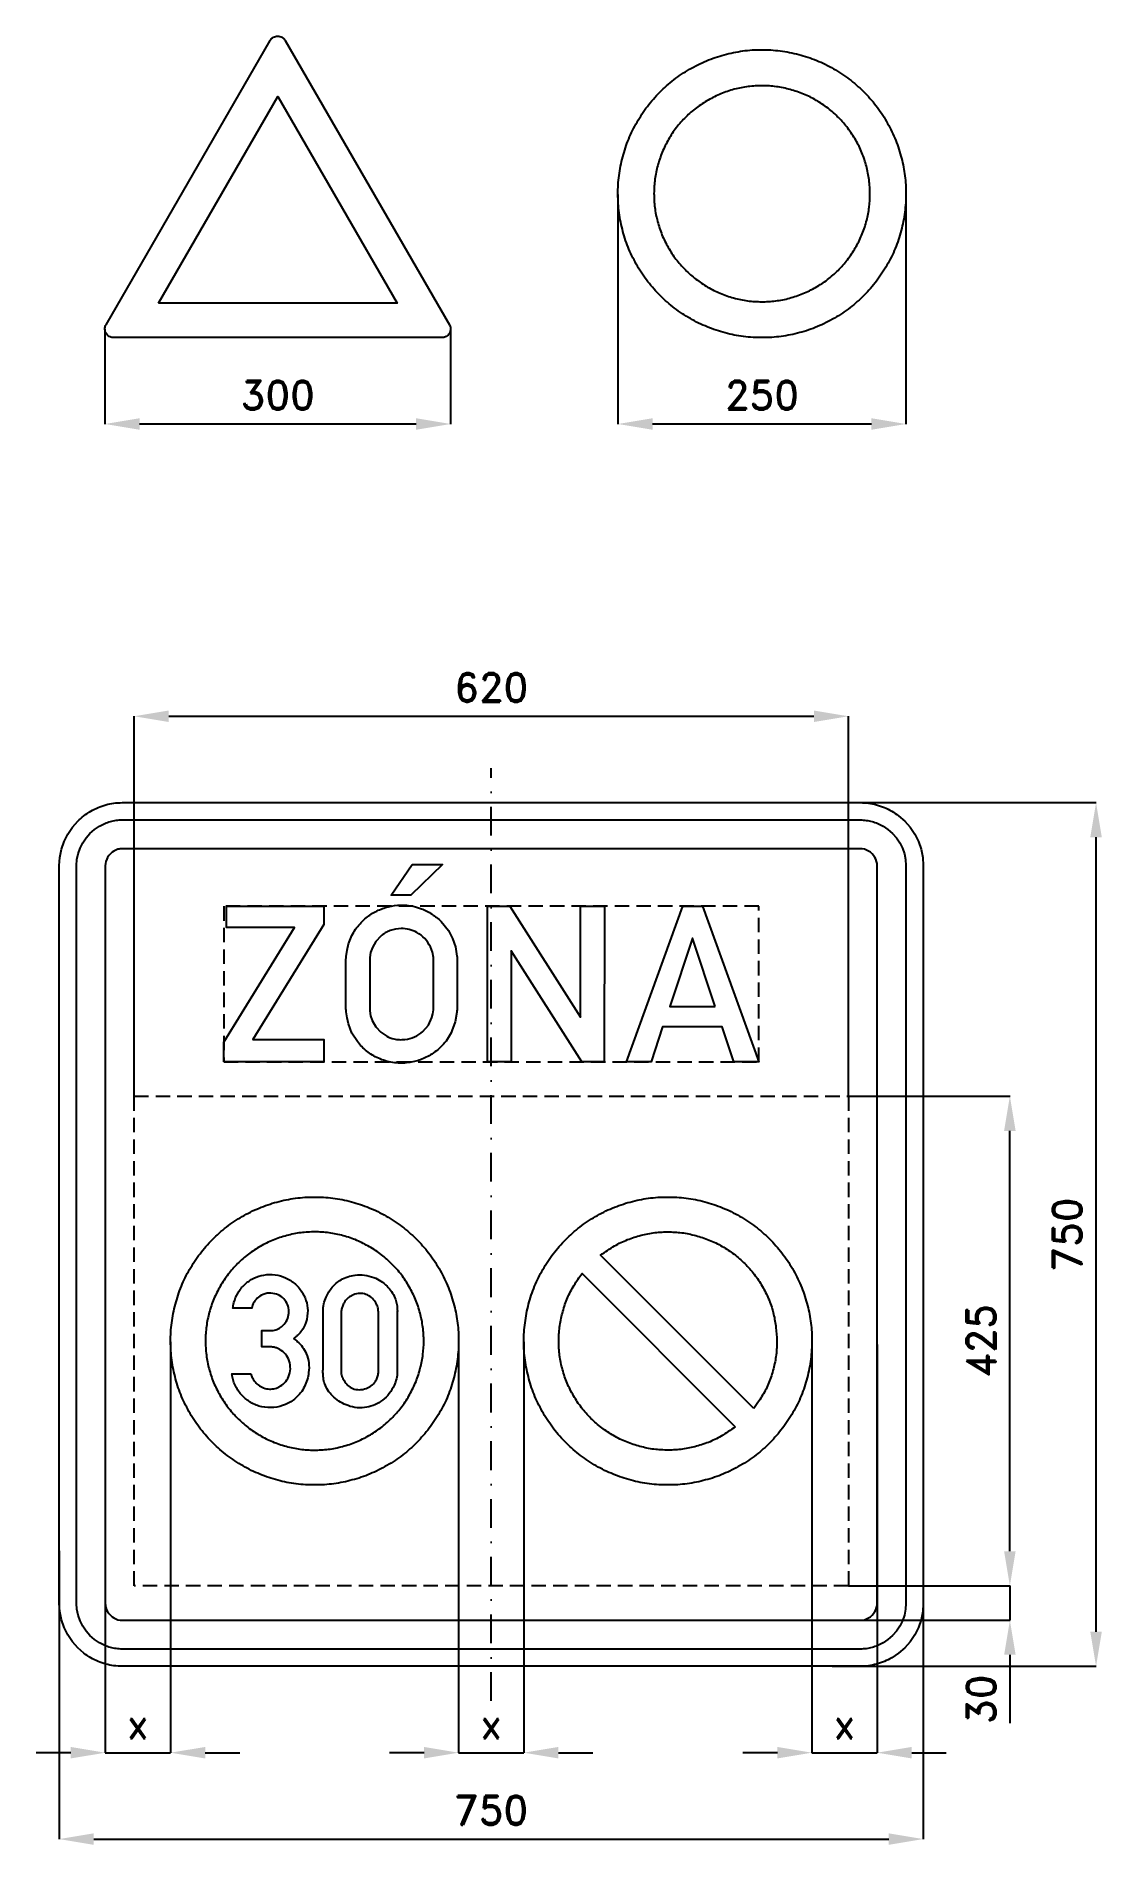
# Model space of a CAD drawing. Header units: millimetres. Extents: x -395 to 530, y -530 to 1041.
import ezdxf

# ---------------------------------------------------------------- set-up
doc = ezdxf.new("R2010")
doc.units = ezdxf.units.MM
doc.header["$LTSCALE"] = 5
doc.linetypes.add('ČERCHOVANÁX2', pattern=[2, 1, -0.5, 0, -0.5])
doc.linetypes.add('ČÁRKOVANÁX2', pattern=[1.5, 1, -0.5])
doc.layers.add('Kóty', color=2, linetype='Continuous')
doc.layers.add('Značka', color=7, linetype='Continuous')
doc.styles.get("Standard").update_dxf_attribs({"font": 'romand.shx', "height": 25})
doc.dimstyles.get("Standard").update_dxf_attribs({"dimtxt": 25, "dimasz": 30, "dimexe": 0.18, "dimexo": 0.0625, "dimgap": 12.5, "dimtad": 1, "dimdec": 0, "dimzin": 0, "dimdsep": 46, "dimtxsty": 'Standard', "dimcen": 0.09, "dimadec": 0, "dimazin": 0, "dimtfac": 1, "dimtdec": 0, "dimtofl": 0, "dimtmove": 0, "dimatfit": 3, "dimfxl": 1, "dimtolj": 1, "dimtzin": 0, "dimarcsym": 0})

msp = doc.modelspace()

# ---------------------------------------------------------------- texts
at = {"layer": 'Kóty', "insert": (425.2, -403.6), "char_height": 25, "attachment_point": 5, "rotation": 90}
msp.add_mtext('\\A1;30', dxfattribs=at)

# ---------------------------------------------------------------- blocks, each defined once
blk = doc.blocks.new('*D0')
at = {"layer": 'Defpoints', "color": 0, "transparency": 16777216}
for p in [(295.9, 375), (525, 375), (295.9, -375)]:
    blk.add_point(p, dxfattribs=at)
at = {"layer": 'Kóty', "color": 0, "lineweight": -2, "transparency": 16777216}
for p, q in [((296, 375), (525.2, 375)), ((525, -345), (525, 345)), ((296, -375), (525.2, -375))]:
    blk.add_line(p, q, dxfattribs=at)
at = {"layer": 'Kóty', "color": 0, "transparency": 16777216}
for points in [[(520, 345), (530, 345), (525, 375)], [(520, -345), (530, -345), (525, -375)]]:
    blk.add_solid(points, dxfattribs=at)
at = {"layer": 'Kóty', "color": 0, "transparency": 16777216, "insert": (500, 0), "char_height": 25, "attachment_point": 5, "rotation": 90}
blk.add_mtext('\\A1;750', dxfattribs=at)
blk = doc.blocks.new('*D1')
at = {"layer": 'Defpoints', "color": 0, "transparency": 16777216}
for p in [(310, 120), (450.18, 120), (310, -305)]:
    blk.add_point(p, dxfattribs=at)
at = {"layer": 'Kóty', "color": 0, "lineweight": -2, "transparency": 16777216}
for p, q in [((310.0625, 120), (450.36, 120)), ((450.18, -275), (450.18, 90)), ((310.0625, -305), (450.36, -305))]:
    blk.add_line(p, q, dxfattribs=at)
at = {"layer": 'Kóty', "color": 0, "transparency": 16777216}
for points in [[(445.18, 90), (455.18, 90), (450.18, 120)], [(445.18, -275), (455.18, -275), (450.18, -305)]]:
    blk.add_solid(points, dxfattribs=at)
at = {"layer": 'Kóty', "color": 0, "transparency": 16777216, "insert": (425.18, -92.5), "char_height": 25, "attachment_point": 5, "rotation": 90}
blk.add_mtext('\\A1;425', dxfattribs=at)
blk = doc.blocks.new('*D2')
at = {"layer": 'Defpoints', "color": 0, "transparency": 16777216}
for p in [(-375, -274.5), (375, -274.5), (375, -525)]:
    blk.add_point(p, dxfattribs=at)
at = {"layer": 'Kóty', "color": 0, "lineweight": -2, "transparency": 16777216}
for p, q in [((-375, -274.6), (-375, -525.2)), ((375, -274.6), (375, -525.2)), ((-345, -525), (345, -525))]:
    blk.add_line(p, q, dxfattribs=at)
at = {"layer": 'Kóty', "color": 0, "transparency": 16777216}
for points in [[(-345, -520), (-345, -530), (-375, -525)], [(345, -520), (345, -530), (375, -525)]]:
    blk.add_solid(points, dxfattribs=at)
at = {"layer": 'Kóty', "color": 0, "transparency": 16777216, "insert": (0, -500), "char_height": 25, "attachment_point": 5}
blk.add_mtext('\\A1;750', dxfattribs=at)
blk = doc.blocks.new('*D3')
at = {"layer": 'Defpoints', "color": 0, "transparency": 16777216}
for p in [(310.0625, 450), (-310, 120), (310.0625, 120)]:
    blk.add_point(p, dxfattribs=at)
at = {"layer": 'Kóty', "color": 0, "lineweight": -2, "transparency": 16777216}
for p, q in [((-310, 120.0625), (-310, 450.18)), ((-280, 450), (280.0625, 450)), ((310.0625, 120.0625), (310.0625, 450.18))]:
    blk.add_line(p, q, dxfattribs=at)
at = {"layer": 'Kóty', "color": 0, "transparency": 16777216}
for points in [[(-280, 455), (-280, 445), (-310, 450)], [(280.0625, 455), (280.0625, 445), (310.0625, 450)]]:
    blk.add_solid(points, dxfattribs=at)
at = {"layer": 'Kóty', "color": 0, "transparency": 16777216, "insert": (0.03125, 475), "char_height": 25, "attachment_point": 5}
blk.add_mtext('\\A1;620', dxfattribs=at)
blk = doc.blocks.new('*D4')
at = {"layer": 'Defpoints', "color": 0, "transparency": 16777216}
for p in [(-278.3, -93.2), (-335, -297.6), (-278.3, -450)]:
    blk.add_point(p, dxfattribs=at)
at = {"layer": 'Kóty', "color": 0, "lineweight": -2, "transparency": 16777216}
for p, q in [((-278.3, -93.3), (-278.3, -450.2)), ((-335, -297.7), (-335, -450.2)), ((-365, -450), (-395, -450)), ((-248.3, -450), (-218.3, -450))]:
    blk.add_line(p, q, dxfattribs=at)
at = {"layer": 'Kóty', "color": 0, "transparency": 16777216}
for points in [[(-365, -445), (-365, -455), (-335, -450)], [(-248.3, -445), (-248.3, -455), (-278.3, -450)]]:
    blk.add_solid(points, dxfattribs=at)
at = {"layer": 'Kóty', "color": 0, "transparency": 16777216, "insert": (-306.7, -425), "char_height": 25, "attachment_point": 5}
blk.add_mtext('\\A1;x', dxfattribs=at)
blk = doc.blocks.new('*D5')
at = {"layer": 'Defpoints', "color": 0, "transparency": 16777216}
for p in [(-28.3, -91.2), (28.3, -93.2), (28.3, -450)]:
    blk.add_point(p, dxfattribs=at)
at = {"layer": 'Kóty', "color": 0, "lineweight": -2, "transparency": 16777216}
for p, q in [((-28.3, -91.3), (-28.3, -450.2)), ((28.3, -93.3), (28.3, -450.2)), ((-58.3, -450), (-88.3, -450)), ((58.3, -450), (88.3, -450))]:
    blk.add_line(p, q, dxfattribs=at)
at = {"layer": 'Kóty', "color": 0, "transparency": 16777216}
for points in [[(-58.3, -445), (-58.3, -455), (-28.3, -450)], [(58.3, -445), (58.3, -455), (28.3, -450)]]:
    blk.add_solid(points, dxfattribs=at)
at = {"layer": 'Kóty', "color": 0, "transparency": 16777216, "insert": (0, -425), "char_height": 25, "attachment_point": 5}
blk.add_mtext('\\A1;x', dxfattribs=at)
blk = doc.blocks.new('*D6')
at = {"layer": 'Defpoints', "color": 0, "transparency": 16777216}
for p in [(278.4, -91.2), (335, -95.5), (335, -450)]:
    blk.add_point(p, dxfattribs=at)
at = {"layer": 'Kóty', "color": 0, "lineweight": -2, "transparency": 16777216}
for p, q in [((278.4, -91.3), (278.4, -450.2)), ((335, -95.5), (335, -450.2)), ((248.4, -450), (218.4, -450)), ((365, -450), (395, -450))]:
    blk.add_line(p, q, dxfattribs=at)
at = {"layer": 'Kóty', "color": 0, "transparency": 16777216}
for points in [[(248.4, -445), (248.4, -455), (278.4, -450)], [(365, -445), (365, -455), (335, -450)]]:
    blk.add_solid(points, dxfattribs=at)
at = {"layer": 'Kóty', "color": 0, "transparency": 16777216, "insert": (306.7, -425), "char_height": 25, "attachment_point": 5}
blk.add_mtext('\\A1;x', dxfattribs=at)
blk = doc.blocks.new('*D7')
at = {"layer": 'Defpoints', "color": 0, "transparency": 16777216}
for p in [(110, 903.1), (360, 905), (360, 703.8)]:
    blk.add_point(p, dxfattribs=at)
at = {"layer": 'Kóty', "color": 0, "lineweight": -2, "transparency": 16777216}
for p, q in [((110, 903), (110, 703.6)), ((360, 905), (360, 703.6)), ((140, 703.8), (330, 703.8))]:
    blk.add_line(p, q, dxfattribs=at)
at = {"layer": 'Kóty', "color": 0, "transparency": 16777216}
for points in [[(140, 708.8), (140, 698.8), (110, 703.8)], [(330, 708.8), (330, 698.8), (360, 703.8)]]:
    blk.add_solid(points, dxfattribs=at)
at = {"layer": 'Kóty', "color": 0, "transparency": 16777216, "insert": (235, 728.8), "char_height": 25, "attachment_point": 5}
blk.add_mtext('\\A1;250', dxfattribs=at)
blk = doc.blocks.new('*D8')
at = {"layer": 'Defpoints', "color": 0, "transparency": 16777216}
for p in [(-335.3, 786.2), (-35.3, 786.1), (-35.3, 703.8)]:
    blk.add_point(p, dxfattribs=at)
at = {"layer": 'Kóty', "color": 0, "lineweight": -2, "transparency": 16777216}
for p, q in [((-335.3, 786.1), (-335.3, 703.6)), ((-35.3, 786.1), (-35.3, 703.6)), ((-305.3, 703.8), (-65.3, 703.8))]:
    blk.add_line(p, q, dxfattribs=at)
at = {"layer": 'Kóty', "color": 0, "transparency": 16777216}
for points in [[(-305.3, 708.8), (-305.3, 698.8), (-335.3, 703.8)], [(-65.3, 708.8), (-65.3, 698.8), (-35.3, 703.8)]]:
    blk.add_solid(points, dxfattribs=at)
at = {"layer": 'Kóty', "color": 0, "transparency": 16777216, "insert": (-185.3, 728.8), "char_height": 25, "attachment_point": 5}
blk.add_mtext('\\A1;300', dxfattribs=at)

# ---------------------------------------------------------------- dimensions: what is measured, and where the dimension line sits
at = {"layer": 'Kóty'}
for base, p1, p2, text, picture, middle in [((360, 703.8), (110, 903.1), (360, 905), '250', '*D7', (235, 728.8)), ((-35.3, 703.8), (-335.3, 786.2), (-35.3, 786.1), '300', '*D8', (-185.3, 728.8)), ((-278.3, -450), (-335, -297.6), (-278.3, -93.2), 'x', '*D4', (-306.7, -425)), ((28.3, -450), (-28.3, -91.2), (28.3, -93.2), 'x', '*D5', (0, -425)), ((335, -450), (278.4, -91.2), (335, -95.5), 'x', '*D6', (306.7, -425))]:
    dim = msp.add_linear_dim(base=base, p1=p1, p2=p2, text=text, dimstyle='Standard', dxfattribs=at)
    dim.commit()
    dim.dimension.update_dxf_attribs({"geometry": picture, "text_midpoint": middle})
for base, p1, p2, picture, middle in [((310.1, 450), (-310, 120), (310.1, 120), '*D3', (0, 475)), ((375, -525), (-375, -274.5), (375, -274.5), '*D2', (0, -500))]:
    dim = msp.add_linear_dim(base=base, p1=p1, p2=p2, dimstyle='Standard', dxfattribs=at)
    dim.commit()
    dim.dimension.update_dxf_attribs({"geometry": picture, "text_midpoint": middle})
for base, p1, p2, picture, middle in [((525, 375), (295.9, -375), (295.9, 375), '*D0', (500, 0)), ((450.2, 120), (310, -305), (310, 120), '*D1', (425.2, -92.5))]:
    dim = msp.add_linear_dim(base=base, p1=p1, p2=p2, angle=90, dimstyle='Standard', dxfattribs=at)
    dim.commit()
    dim.dimension.update_dxf_attribs({"geometry": picture, "text_midpoint": middle})

# ---------------------------------------------------------------- linework, layer by layer
at = {"color": 3}
msp.add_lwpolyline([(-68.7, 321.2), (-42.2, 321.2), (-69.9, 294.6), (-86.8, 294.6), (-68.7, 321.2)], dxfattribs=at)
at = {"layer": 'Kóty'}
for p, q in [((450.2, -275), (450.2, -179.5)), ((310, -305), (450.4, -305)), ((225.9, -335), (450.4, -335)), ((450.2, -365), (450.2, -424.3))]:
    msp.add_line(p, q, dxfattribs=at)
for points in [[(450.4, -335), (450.4, -305)], [(-335, -450), (-278.3, -450)], [(-28.3, -450), (28.3, -450)], [(278.4, -450), (335, -450)]]:
    msp.add_lwpolyline(points, dxfattribs=at)
for points in [[(445.2, -275), (455.2, -275), (450.2, -305)], [(445.2, -365), (455.2, -365), (450.2, -335)]]:
    msp.add_solid(points, dxfattribs=at)
at = {"layer": 'Značka', "color": 1}
for points in [[(-42.8, 778.8), (-327.9, 778.8), (-328.2, 778.8), (-328.6, 778.8, -0.055813), (-330.2, 779.1, -0.055956), (-331.6, 779.8, -0.069573), (-333.2, 780.9, -0.06979), (-334.3, 782.5, -0.069473), (-335.1, 784.3, -0.06778), (-335.3, 786.2, -0.055922), (-335.2, 787.8, -0.060906), (-334.7, 789.3), (-334.5, 789.6), (-334.3, 790), (-191.8, 1036.8), (-191.6, 1037.2), (-191.4, 1037.5, -0.055828), (-190.4, 1038.7, -0.056007), (-189.1, 1039.6, -0.069592), (-187.3, 1040.3, -0.069755), (-185.3, 1040.6, -0.069442), (-183.4, 1040.3, -0.067764), (-181.6, 1039.6, -0.056022), (-180.3, 1038.7, -0.061146), (-179.3, 1037.5), (-179.1, 1037.2), (-178.9, 1036.8), (-36.3, 790), (-36.2, 789.6), (-36, 789.3, -0.055634), (-35.5, 787.8), (-35.3, 786.2, -0.0696), (-35.6, 784.3, -0.069839), (-36.3, 782.5, -0.069564), (-37.5, 780.9, -0.067726), (-39.1, 779.8, -0.055903), (-40.5, 779.1, -0.061107), (-42, 778.8), (-42.4, 778.8), (-42.8, 778.8)], [(360, 903.8), (360, 902.9), (360, 902.1, -0.032165), (358.7, 885.8, -0.035724), (355.3, 869.8, -0.036665), (349.9, 854.4, -0.034753), (342.4, 839.9, -0.034037), (333.2, 826.3, -0.034452), (322.2, 814.2, -0.034561), (309.8, 803.6, -0.034425), (296.1, 794.7, -0.034389), (281.3, 787.6, -0.034418), (265.8, 782.6, -0.034423), (249.7, 779.6, -0.034416), (233.4, 778.8, -0.034416), (217, 780, -0.034417), (201.1, 783.5, -0.034417), (185.6, 788.9, -0.034417), (171.1, 796.3, -0.034417), (157.6, 805.6, -0.034417), (145.5, 816.5, -0.034416), (134.8, 828.9, -0.034417), (125.9, 842.7, -0.034417), (118.8, 857.4, -0.034417), (113.8, 873, -0.034416), (110.8, 889.1, -0.034417), (110, 905.4, -0.034417), (111.2, 921.7, -0.034418), (114.7, 937.7, -0.034417), (120.1, 953.1, -0.034418), (127.6, 967.7, -0.034416), (136.8, 981.2, -0.034415), (147.8, 993.3, -0.034418), (160.2, 1004, -0.034416), (173.9, 1012.8, -0.034417), (188.7, 1019.9, -0.034417), (204.2, 1024.9, -0.034416), (220.3, 1028, -0.034417), (236.6, 1028.8, -0.034417), (252.9, 1027.5, -0.034416), (268.9, 1024.1, -0.034415), (284.4, 1018.7, -0.034418), (298.9, 1011.2, -0.034419), (312.4, 1002, -0.034403), (324.5, 991, -0.034415), (335.2, 978.6, -0.03449), (344.1, 964.8, -0.034418), (351.1, 950.1, -0.034075), (356.1, 934.5, -0.03279), (359.1, 919.3, -0.034265), (360, 903.8)], [(328.7, 903.8), (328.7, 904.4), (328.7, 905, 0.032167), (327.8, 917.2, 0.035726), (325.2, 929.2, 0.036665), (321.2, 940.8, 0.034752), (315.6, 951.7, 0.03404), (308.6, 961.8, 0.034452), (300.4, 970.9, 0.034558), (291.1, 978.9, 0.034426), (280.8, 985.6, 0.034389), (269.7, 990.9, 0.034417), (258.1, 994.6, 0.034425), (246, 996.9, 0.034418), (233.8, 997.5, 0.034418), (221.5, 996.6, 0.034414), (209.5, 994, 0.034417), (198, 989.9, 0.034415), (187.1, 984.3, 0.034419), (176.9, 977.4, 0.034418), (167.8, 969.2, 0.034417), (159.8, 959.9, 0.034418), (153.2, 949.6, 0.034417), (147.9, 938.5, 0.034416), (144.1, 926.8, 0.034416), (141.9, 914.8, 0.034416), (141.3, 902.5, 0.034417), (142.2, 890.3, 0.034418), (144.8, 878.3, 0.034416), (148.8, 866.7, 0.034417), (154.4, 855.8, 0.034417), (161.3, 845.7, 0.034417), (169.6, 836.6, 0.034416), (178.9, 828.6, 0.034417), (189.2, 822, 0.034417), (200.2, 816.7, 0.034417), (211.9, 812.9, 0.034416), (224, 810.6, 0.034416), (236.2, 810, 0.034417), (248.5, 810.9, 0.034417), (260.4, 813.5, 0.034416), (272, 817.6, 0.034416), (282.9, 823.2, 0.034419), (293.1, 830.1, 0.034405), (302.1, 838.3, 0.034416), (310.1, 847.7, 0.034487), (316.8, 858, 0.034418), (322.1, 869, 0.034079), (325.9, 880.7, 0.032793), (328.1, 892.1, 0.034267), (328.7, 903.8)], [(-28.3, -92.5), (-28.3, -93.3), (-28.3, -94.1, -0.032166), (-29.6, -110.4, -0.035724), (-33, -126.4, -0.036665), (-38.4, -141.9, -0.034752), (-45.9, -156.4, -0.034039), (-55.1, -169.9, -0.034453), (-66.1, -182, -0.03456), (-78.5, -192.7, -0.034427), (-92.3, -201.6, -0.034391), (-107, -208.7, -0.034419), (-122.6, -213.7, -0.034423), (-138.6, -216.7, -0.034416), (-155, -217.5, -0.034417), (-171.3, -216.3, -0.034417), (-187.3, -212.8, -0.034418), (-202.7, -207.4, -0.034417), (-217.2, -199.9, -0.034417), (-230.8, -190.7, -0.034417), (-242.9, -179.7, -0.034417), (-253.5, -167.3, -0.034417), (-262.4, -153.6, -0.034416), (-269.5, -138.8, -0.034417), (-274.5, -123.3, -0.034416), (-277.5, -107.2, -0.034416), (-278.3, -90.9, -0.034417), (-277.1, -74.6, -0.034417), (-273.6, -58.6, -0.034417), (-268.2, -43.1, -0.034417), (-260.8, -28.6, -0.034418), (-251.5, -15.1, -0.034416), (-240.6, -3, -0.034418), (-228.2, 7.7, -0.034416), (-214.4, 16.6, -0.034417), (-199.7, 23.7, -0.034417), (-184.1, 28.7, -0.034416), (-168, 31.7, -0.034417), (-151.7, 32.5, -0.034418), (-135.4, 31.3, -0.034416), (-119.4, 27.8, -0.034415), (-104, 22.4, -0.034418), (-89.4, 14.9, -0.034419), (-75.9, 5.7, -0.034405), (-63.8, -5.3, -0.034414), (-53.1, -17.7, -0.034487), (-44.3, -31.4, -0.034419), (-37.2, -46.2, -0.034077), (-32.2, -61.7, -0.032792), (-29.2, -77, -0.034267), (-28.3, -92.5)], [(278.3, -92.5), (278.3, -93.3), (278.3, -94.1, -0.032168), (277.1, -110.4, -0.035725), (273.7, -126.4, -0.036665), (268.3, -141.9, -0.034753), (260.8, -156.4, -0.034036), (251.5, -169.9, -0.034453), (240.6, -182, -0.034562), (228.2, -192.7, -0.034425), (214.4, -201.6, -0.03439), (199.7, -208.7, -0.034419), (184.1, -213.7, -0.034424), (168, -216.7, -0.034417), (151.7, -217.5, -0.034417), (135.4, -216.3, -0.034417), (119.4, -212.8, -0.034418), (104, -207.4, -0.034418), (89.4, -199.9, -0.034417), (75.9, -190.7, -0.034417), (63.8, -179.7, -0.034418), (53.1, -167.3, -0.034417), (44.3, -153.6, -0.034418), (37.2, -138.8, -0.034418), (32.2, -123.3, -0.034417), (29.1, -107.2, -0.034416), (28.3, -90.9, -0.034418), (29.6, -74.6, -0.034416), (33, -58.6, -0.034414), (38.4, -43.1, -0.034416), (45.9, -28.6, -0.034417), (55.1, -15.1, -0.034416), (66.1, -3, -0.034419), (78.5, 7.7, -0.034415), (92.2, 16.6, -0.034418), (107, 23.7, -0.034418), (122.6, 28.7, -0.034415), (138.6, 31.7, -0.034418), (155, 32.5, -0.034416), (171.3, 31.3, -0.034418), (187.3, 27.8, -0.034416), (202.7, 22.4, -0.034415), (217.2, 14.9, -0.034415), (230.8, 5.7, -0.034406), (242.9, -5.3, -0.034415), (253.5, -17.7, -0.034483), (262.4, -31.4, -0.034418), (269.5, -46.2, -0.034079), (274.5, -61.7, -0.032793), (277.5, -77, -0.034265), (278.3, -92.5)], [(-58.6, -92.5), (-58.6, -91.9), (-58.6, -91.3, 0.032169), (-59.6, -78.9, 0.035723), (-62.2, -66.8, 0.036667), (-66.3, -55.1, 0.034753), (-72, -44.1, 0.034037), (-78.9, -33.8, 0.034454), (-87.3, -24.7, 0.034561), (-96.6, -16.6, 0.034425), (-107.1, -9.9, 0.034387), (-118.2, -4.5, 0.034417), (-130, -0.7, 0.034427), (-142.2, 1.6, 0.034417), (-154.6, 2.2, 0.034417), (-166.9, 1.3, 0.034415), (-179, -1.4, 0.034417), (-190.7, -5.5, 0.034414), (-201.8, -11.1, 0.034416), (-212, -18.1, 0.034418), (-221.2, -26.4, 0.034416), (-229.2, -35.8, 0.034417), (-236, -46.2, 0.034417), (-241.3, -57.4, 0.034416), (-245.1, -69.2, 0.034415), (-247.4, -81.4, 0.034417), (-248, -93.7, 0.034417), (-247.1, -106.1, 0.034416), (-244.5, -118.2, 0.034417), (-240.4, -129.9, 0.034417), (-234.7, -140.9, 0.034418), (-227.7, -151.2, 0.034417), (-219.4, -160.3, 0.034418), (-210, -168.4, 0.034416), (-199.6, -175.1, 0.034417), (-188.4, -180.5, 0.034416), (-176.6, -184.3, 0.034415), (-164.5, -186.6, 0.034415), (-152.1, -187.2, 0.034417), (-139.7, -186.3, 0.034416), (-127.6, -183.6, 0.034415), (-115.9, -179.5, 0.034419), (-104.9, -173.9, 0.034419), (-94.7, -166.9, 0.034406), (-85.5, -158.6, 0.034413), (-77.4, -149.2, 0.034485), (-70.7, -138.8, 0.034416), (-65.3, -127.6, 0.034075), (-61.6, -115.8, 0.032792), (-59.3, -104.2, 0.034265), (-58.6, -92.5)]]:
    msp.add_lwpolyline(points, format="xyb", dxfattribs=at)
msp.add_lwpolyline([(-288.9, 808.7), (-185.3, 988.2), (-81.7, 808.7), (-288.9, 808.7)], dxfattribs=at)
at = {"layer": 'Značka', "color": 6, "linetype": 'ČERCHOVANÁX2', "ltscale": 5}
msp.add_lwpolyline([(0, -405), (0, 405)], dxfattribs=at)
at = {"layer": 'Značka', "color": 3}
for points in [[(-320, -375), (-320.2, -375), (-320.4, -375, -0.032177), (-327.5, -374.5, -0.035432), (-334.5, -373.1, -0.036231), (-341.3, -370.8, -0.034387), (-347.6, -367.6, -0.03373), (-353.6, -363.6), (-358.9, -358.9), (-363.6, -353.6), (-367.6, -347.6), (-370.8, -341.3), (-373.1, -334.5), (-374.5, -327.5), (-375, -320.4), (-375, -320.2), (-375, -320), (-375, 320), (-375, 320.2), (-375, 320.4), (-374.5, 327.5), (-373.1, 334.5), (-370.8, 341.3), (-367.6, 347.6), (-363.6, 353.6), (-358.9, 358.9, -0.03416), (-353.6, 363.6, -0.034204), (-347.6, 367.6, -0.03407), (-341.3, 370.7, -0.033398), (-334.5, 373.1, -0.034117), (-327.5, 374.5, -0.036743), (-320.4, 375), (-320.2, 375), (-320, 375), (320, 375), (320.2, 375), (320.4, 375, -0.032185), (327.5, 374.5, -0.035434), (334.5, 373.1, -0.036239), (341.3, 370.8, -0.034384), (347.6, 367.6, -0.033737), (353.6, 363.6), (358.9, 358.9), (363.6, 353.6), (367.6, 347.6), (370.8, 341.3), (373.1, 334.5), (374.5, 327.5), (375, 320.4), (375, 320.2), (375, 320), (375, -320), (375, -320.2), (375, -320.4), (374.5, -327.5), (373.1, -334.5), (370.8, -341.3), (367.6, -347.6), (363.6, -353.6), (358.9, -358.9), (353.6, -363.6), (347.6, -367.6, -0.034074), (341.3, -370.7, -0.033398), (334.5, -373.1, -0.034121), (327.5, -374.5, -0.036746), (320.4, -375), (320.2, -375), (320, -375), (-320, -375)], [(-320, -360), (-320.2, -360), (-320.3, -360, -0.032185), (-325.5, -359.6, -0.035458), (-330.6, -358.6, -0.036282), (-335.5, -356.9, -0.03438), (-340.1, -354.6), (-344.4, -351.7), (-348.3, -348.3), (-351.7, -344.4), (-354.6, -340.1), (-356.9, -335.5), (-358.6, -330.6), (-359.6, -325.5), (-360, -320.3), (-360, -320.2), (-360, -320), (-360, 320), (-360, 320.2), (-360, 320.3), (-359.6, 325.5), (-358.6, 330.6), (-356.9, 335.5), (-354.6, 340.1), (-351.7, 344.4), (-348.3, 348.3), (-344.4, 351.7), (-340.1, 354.6, -0.034054), (-335.5, 356.9, -0.033397), (-330.6, 358.6, -0.034162), (-325.5, 359.7, -0.036746), (-320.3, 360), (-320.2, 360), (-320, 360), (320, 360), (320.2, 360), (320.3, 360, -0.032185), (325.5, 359.6, -0.035458), (330.6, 358.6, -0.036271), (335.5, 356.9, -0.034372), (340.1, 354.6), (344.4, 351.7), (348.3, 348.3), (351.7, 344.4), (354.6, 340.1), (356.9, 335.5), (358.6, 330.6), (359.6, 325.5), (360, 320.3), (360, 320.2), (360, 320), (360, -320), (360, -320.2), (360, -320.3), (359.6, -325.5), (358.6, -330.6), (356.9, -335.5), (354.6, -340.1), (351.7, -344.4), (348.3, -348.3), (344.4, -351.7), (340.1, -354.6), (335.5, -356.9, -0.033409), (330.6, -358.6, -0.034162), (325.5, -359.7, -0.036752), (320.3, -360), (320.2, -360), (320, -360), (-320, -360)], [(-320, -335), (320, -335), (320.1, -335), (320.1, -335, 0.032165), (322.1, -334.9), (324, -334.5), (325.8, -333.8), (327.5, -333), (329.1, -331.9), (330.6, -330.6), (331.9, -329.2), (333, -327.5), (333.8, -325.8), (334.5, -324), (334.9, -322.1), (335, -320.1), (335, -320.1), (335, -320), (335, 320), (335, 320.1), (335, 320.1), (334.9, 322.1), (334.5, 324), (333.9, 325.8), (333, 327.5), (331.9, 329.2), (330.6, 330.6), (329.1, 331.9), (327.5, 333), (325.8, 333.8), (324, 334.5), (322.1, 334.9, 0.036774), (320.1, 335), (320.1, 335), (320, 335), (-320, 335), (-320.1, 335), (-320.1, 335, 0.032197), (-322.1, 334.9, 0.035368), (-324, 334.5), (-325.8, 333.8), (-327.5, 333), (-329.1, 331.9), (-330.6, 330.6), (-331.9, 329.2), (-333, 327.5), (-333.8, 325.8), (-334.5, 324), (-334.9, 322.1), (-335, 320.1), (-335, 320.1), (-335, 320), (-335, -320), (-335, -320.1), (-335, -320.1), (-334.9, -322.1), (-334.5, -324), (-333.9, -325.8), (-333, -327.5), (-331.9, -329.2), (-330.6, -330.6), (-329.1, -331.9), (-327.5, -333), (-325.8, -333.8), (-324, -334.5), (-322.1, -334.9, 0.036735), (-320.1, -335), (-320.1, -335), (-320, -335)], [(-126.1, 239.1), (-126, 240.3), (-126, 241.4), (-125.2, 247), (-123.8, 252.5, -0.066316), (-118.6, 263.7, -0.068478), (-110.6, 273.1, -0.061906), (-101.8, 279.6, -0.059925), (-91.8, 283.9, -0.057361), (-81.4, 285.9, -0.057578), (-70.8, 285.5, -0.056928), (-60.6, 282.9, -0.057441), (-51.4, 278.1, -0.055444), (-43.5, 271.8), (-37.2, 263.9), (-33.5, 257.1), (-31, 249.8), (-30.3, 245.8), (-29.8, 241.7), (-29.7, 241), (-29.7, 240.4), (-29.7, 195.2), (-29.8, 194.1), (-29.9, 193.1), (-31.3, 184.7), (-34.1, 176.7, -0.078747), (-41.4, 165.4, -0.073081), (-51.6, 156.7, -0.060083), (-61.4, 151.7, -0.059823), (-72.1, 149.2, -0.071111), (-85.4, 149.3, -0.074187), (-98, 153.1, -0.066062), (-108, 159.2, -0.061724), (-116.2, 167.6), (-120.9, 174.8), (-124, 182.8), (-125.2, 188), (-125.9, 193.4), (-126, 194.6), (-126.1, 195.9), (-126.1, 239.1)], [(-105.5, 239.1), (-105.5, 195.9), (-105.5, 195.1), (-105.4, 194.2), (-104.7, 190), (-103.3, 185.9), (-100.1, 180.3), (-95.7, 175.7), (-90.5, 172.1, 0.064258), (-84.6, 169.9, 0.050477), (-79.8, 169.2, 0.044574), (-74.9, 169.4, 0.073926), (-66.6, 171.6, 0.084947), (-59.4, 176.2), (-54.6, 181.8), (-51.5, 188.4), (-50.6, 191.7), (-50.1, 195.1), (-50.1, 195.6), (-50.1, 196), (-50.1, 239), (-50.1, 239.7), (-50.1, 240.5), (-50.9, 245.2), (-52.7, 249.7, 0.076987), (-57.7, 257, 0.083771), (-64.6, 262.2, 0.069846), (-71.1, 264.9, 0.066683), (-78.1, 265.6, 0.088539), (-87.7, 263.9, 0.098173), (-95.9, 259), (-100.1, 254.5), (-103.1, 249.2), (-104.7, 245), (-105.5, 240.6), (-105.5, 239.8), (-105.5, 239.1)]]:
    msp.add_lwpolyline(points, format="xyb", dxfattribs=at)
for points in [[(-232.2, 150), (-232.2, 167), (-170.7, 266.7), (-229.8, 266.7), (-229.8, 285), (-145.2, 285), (-145.2, 269.1), (-206.8, 169.4), (-145.2, 169.4), (-145.2, 150), (-232.2, 150)], [(-3.2, 150), (-3.2, 285), (16.2, 285), (77.5, 188.6), (77.5, 285), (98.2, 285), (98, 150), (78.6, 150), (17.2, 246.2), (17.2, 150), (-3.2, 150)], [(117.3, 150), (166.2, 285), (183.3, 285), (232.2, 150), (210.5, 150), (200.5, 180.2), (148.8, 180.2), (138.9, 150), (117.3, 150)], [(194.5, 198.1), (174.7, 257.4), (155, 198.1), (194.5, 198.1)]]:
    msp.add_lwpolyline(points, dxfattribs=at)
at = {"layer": 'Značka', "color": 6, "linetype": 'ČÁRKOVANÁX2', "ltscale": 2.5}
msp.add_lwpolyline([(-232.2, 150), (232.2, 150), (232.2, 285), (-232.2, 285)], close=True, dxfattribs=at)
msp.add_lwpolyline([(-310, -305), (-310, 120), (310, 120), (310, -305), (-310, -305)], dxfattribs=at)
at = {"layer": 'Značka', "color": 5}
for points in [[(227.9, -151), (94.9, -18, -0.005745), (100.9, -13.8, -0.017277), (107.1, -9.9, -0.037256), (118.2, -4.5, -0.034614), (130, -0.7, -0.033866), (142.2, 1.6, -0.034446), (154.6, 2.2, -0.03456), (166.9, 1.3, -0.034428), (179, -1.4, -0.034398), (190.7, -5.4, -0.034335), (201.8, -11.1, -0.034418), (212, -18.1, -0.034823), (221.2, -26.4, -0.034399), (229.2, -35.8, -0.032726), (236, -46.2, -0.034584), (241.4, -57.4, -0.040947), (245.1, -69.2, -0.031753), (247.1, -80.7, -0.010468), (248, -92.5), (248, -93.1), (248, -93.7, -0.033008), (247.1, -106.1, -0.034397), (244.5, -118.2, -0.036418), (240.5, -130, -0.039593), (234.7, -140.9, -0.015325), (231.4, -146), (227.9, -151)], [(-208.7, -120.9, 0.005363), (-208.3, -122.2, 0.016098), (-207.8, -123.5, 0.066966), (-205.5, -127.4, 0.067351), (-202.2, -130.6, 0.079616), (-197.6, -133.2, 0.083504), (-192.5, -134.2, 0.078726), (-187.6, -133.7, 0.077304), (-183.1, -131.8, 0.094872), (-178.4, -127.6, 0.087406), (-175.4, -122, 0.097386), (-174.4, -114.9, 0.104443), (-176.1, -108, 0.094859), (-179.8, -102.7, 0.095665), (-185.1, -99.1, 0.045595), (-187.8, -98.1, 0.043312), (-190.7, -97.7), (-191.3, -97.6), (-192, -97.6), (-199, -97.6), (-199, -83.4), (-191.7, -83.4), (-191.1, -83.4), (-190.5, -83.4, 0.089507), (-186, -82.5, 0.07818), (-182, -80.1, 0.098555), (-177.9, -75.5, 0.099795), (-175.9, -69.8, 0.096869), (-175.9, -63.8, 0.098696), (-178.2, -58.3, 0.100567), (-182.4, -53.9, 0.097631), (-187.9, -51.5, 0.10601), (-194.6, -51.1, 0.108975), (-200.8, -53.6, 0.096323), (-205.1, -57.6, 0.100255), (-207.6, -62.8, 0.00961), (-207.7, -63.4, 0.00322), (-207.9, -64.1), (-224.3, -64.1, -0.004893), (-223.9, -61.6, -0.014659), (-223.3, -59.2, -0.070908), (-219.8, -50.6, -0.076589), (-213.9, -43.4, -0.078959), (-206.2, -38, -0.076376), (-197.3, -35.2, -0.077798), (-187.7, -35, -0.077972), (-178.5, -37.7, -0.081008), (-170, -43.1, -0.080995), (-163.7, -51, -0.076303), (-160.2, -59.4, -0.079821), (-159.4, -68.4, -0.09208), (-161.8, -78.8, -0.10509), (-167.8, -87.3, -0.02059), (-169.6, -88.9, -0.006874), (-171.4, -90.5, -0.005033), (-169.7, -91.7, -0.015055), (-168.1, -93.1, -0.05805), (-163.8, -97.8, -0.058897), (-160.6, -103.4, -0.074885), (-158.4, -111.4, -0.064097), (-158.5, -119.9, -0.089411), (-162.1, -132.1, -0.101882), (-169.9, -142.1, -0.087333), (-178.6, -147.7, -0.080967), (-188.8, -150.2, -0.079652), (-199.2, -149.6, -0.08266), (-208.8, -145.8, -0.076824), (-216.3, -139.9, -0.076585), (-221.8, -132, -0.041099), (-223.7, -127.4, -0.040369), (-224.8, -122.6, -0.005208), (-225, -121.7), (-225.1, -120.9), (-208.7, -120.9)], [(-146, -68.6), (-146, -67.6, -0.005952), (-146, -66.6, -0.04902), (-145.3, -60.3, -0.049992), (-143.3, -54.3, -0.079535), (-138.1, -45.8, -0.089086), (-130.4, -39.4, -0.059798), (-124.6, -36.7, -0.052016), (-118.2, -35.3, -0.062018), (-109.9, -35.3, -0.064497), (-101.9, -37.4, -0.055434), (-95.8, -40.5, -0.055483), (-90.4, -44.8, -0.051115), (-86.5, -49.6, -0.054901), (-83.6, -55, -0.045235), (-82.2, -59.7, -0.045983), (-81.6, -64.5, -0.012306), (-81.5, -66.2, -0.004093), (-81.6, -67.9), (-81.6, -117.4), (-81.6, -118.4, -0.006894), (-81.6, -119.5, -0.051778), (-82.3, -125.4, -0.049689), (-84.3, -131, -0.066796), (-88.5, -138.1, -0.065903), (-94.5, -143.9, -0.061099), (-100.9, -147.8, -0.064144), (-108, -150, -0.069663), (-116.3, -150.4, -0.067452), (-124.3, -148.6, -0.056808), (-130.8, -145.6, -0.049588), (-136.5, -141.2, -0.048058), (-140.9, -136.5, -0.065879), (-144, -131, -0.054763), (-145.5, -126, -0.042361), (-146, -120.8, -0.00926), (-146.1, -119.1, -0.003099), (-146, -117.4), (-146, -68.6)], [(211.8, -167, -0.00574), (205.8, -171.2, -0.017261), (199.6, -175.1, -0.037234), (188.5, -180.5, -0.034618), (176.6, -184.3, -0.033871), (164.5, -186.6, -0.034446), (152.1, -187.2, -0.034558), (139.7, -186.3, -0.034419), (127.6, -183.6, -0.034396), (115.9, -179.6, -0.034417), (104.9, -173.9, -0.034421), (94.7, -166.9, -0.034417), (85.5, -158.6, -0.034415), (77.4, -149.2, -0.034426), (70.7, -138.8, -0.034416), (65.3, -127.6, -0.034354), (61.5, -115.8, -0.034416), (59.2, -103.6, -0.034721), (58.6, -91.3, -0.034402), (59.6, -78.9, -0.033167), (62.2, -66.8, -0.034541), (66.2, -55.1, -0.039196), (71.9, -44.1, -0.015452), (75.3, -39, -0.005143), (78.8, -34), (211.8, -167)], [(-130.4, -68.6), (-130.4, -117.4), (-130.4, -118.1, 0.009609), (-130.4, -118.8, 0.073869), (-129.6, -123, 0.05952), (-127.7, -126.9, 0.070727), (-124.5, -131, 0.094576), (-120.2, -133.7, 0.1084), (-114.6, -134.8, 0.087552), (-108.7, -133.7, 0.078159), (-104.1, -131.3, 0.088166), (-100.6, -127.6, 0.061767), (-98.9, -124.5, 0.061183), (-98.1, -121.1, 0.025178), (-97.9, -119.3, 0.008385), (-97.9, -117.4), (-97.9, -68.6, 0.005498), (-98, -67, 0.016527), (-98.1, -65.4, 0.058322), (-99.2, -61.4, 0.064729), (-101.3, -57.7, 0.088093), (-105.1, -53.9, 0.097894), (-110.1, -51.6, 0.099846), (-115.6, -51.3, 0.08827), (-120.9, -53, 0.074162), (-124.8, -55.6, 0.075671), (-127.8, -59.3, 0.052593), (-129.2, -62.4, 0.046073), (-130.1, -65.7, 0.014324), (-130.3, -67.1, 0.004778), (-130.4, -68.6)]]:
    msp.add_lwpolyline(points, format="xyb", dxfattribs=at)

msp.set_redraw_order([(e.dxf.handle, doc.entitydb.next_handle()) for e in msp.query("TEXT MTEXT ATTDEF DIMENSION ARC_DIMENSION")])  # texts and dimensions are drawn at this point

doc.saveas('drawing.dxf')
